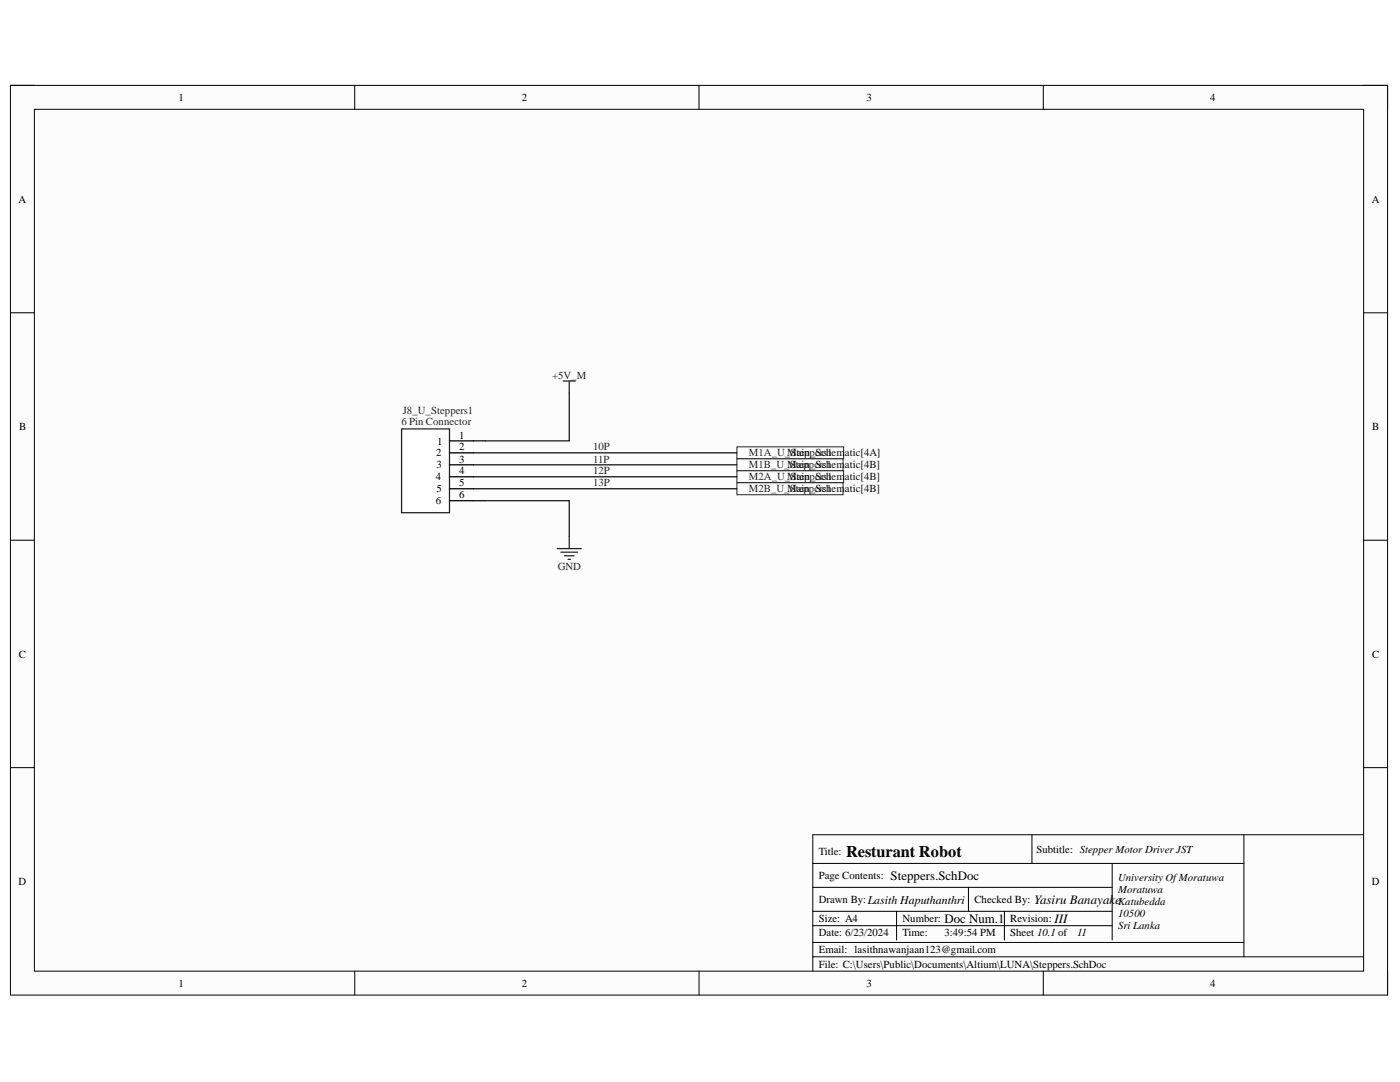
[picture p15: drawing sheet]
<svg xmlns="http://www.w3.org/2000/svg" width="279mm" height="216mm" viewBox="0 0 279 216" stroke-linecap="round" stroke-linejoin="round" font-family="sans-serif">
<defs><g id="words">
<text font-size="3.3" x="168.9" y="171">Resturant Robot</text>
<g font-size="2.6">
<text x="177.7" y="175.5">Steppers.SchDoc</text>
<text x="188.5" y="184.1">Doc Num.1</text>
<text x="206.4" y="180.3">Yasiru Banayake</text>
<text x="210.5" y="184.1">III</text>
</g>
<g font-size="2.2">
<text x="35.6" y="20.1">1</text>
<text x="104.1" y="20.1">2</text>
<text x="173" y="20.1">3</text>
<text x="241.5" y="20.1">4</text>
<text x="3.7" y="40.4">A</text>
<text x="273.8" y="40.4">A</text>
<text x="3.8" y="85.8">B</text>
<text x="87.2" y="88.7">1</text>
<text x="91.6" y="87.5">1</text>
<text x="91.6" y="89.9">2</text>
<text x="273.9" y="85.8">B</text>
<text x="87" y="95.8">4</text>
<text x="87.1" y="91.1">2</text>
<text x="87.1" y="93.5">3</text>
<text x="91.6" y="92.3">3</text>
<text x="91.6" y="94.7">4</text>
<text x="87" y="100.6">6</text>
<text x="87.1" y="98.2">5</text>
<text x="91.6" y="97.1">5</text>
<text x="91.6" y="99.4">6</text>
<text x="3.8" y="131.2">C</text>
<text x="273.8" y="131.2">C</text>
<text x="163.4" y="170.6">Title:</text>
<text x="206.9" y="170.1">Subtitle: Stepper Motor Driver JST</text>
<text x="3.7" y="176.6">D</text>
<text x="163.4" y="175.4">Page Contents:</text>
<text x="223.1" y="175.9">University OfMoratuwa</text>
<text x="223.1" y="178.3">Moratuwa</text>
<text x="273.8" y="176.6">D</text>
<text x="163.4" y="184">Size: A4</text>
<text x="163.4" y="180.2">Drawn By:Lasith Haputhanthri</text>
<text x="180.1" y="184">Number:</text>
<text x="194.5" y="180.2">Checked By:</text>
<text x="201.6" y="184">Revision:</text>
<text x="223.1" y="180.6">Katubedda</text>
<text x="223.1" y="183">10500</text>
<text x="223.1" y="185.4">Sri Lanka</text>
<text x="163.4" y="186.9">Date: 6/23/2024</text>
<text x="163.4" y="190.2">Email: lasithnawanjaan123@gmail.com</text>
<text x="180.1" y="186.9">Time:</text>
<text x="188.5" y="186.9">3:49:54 PM</text>
<text x="201.6" y="186.9">Sheet 10.1 of</text>
<text x="215" y="186.9">11</text>
<text x="35.6" y="196.9">1</text>
<text x="104.1" y="196.9">2</text>
<text x="163.4" y="193.1">File: C:\Users\Public\Documents\Altium\LUNA\Steppers.SchDoc</text>
<text x="173" y="196.9">3</text>
<text x="241.5" y="196.9">4</text>
</g>
<g font-size="2.2" fill="#262626">
<text x="110.2" y="75.6">+5V_M</text>
<text x="80.4" y="82.7">J8_U_Steppers1</text>
<text x="80.1" y="84.9">6 Pin Connector</text>
<text x="118.4" y="89.9">10P</text>
<text x="118.4" y="92.3">11P</text>
<text x="118.4" y="94.7">12P</text>
<text x="149.5" y="91.1">M1A_U_Steppers1</text>
<text x="149.5" y="93.5">M1B_U_Steppers1</text>
<text x="149.5" y="95.8">M2A_U_Steppers1</text>
<text x="118.4" y="97.1">13P</text>
<text x="149.5" y="98.2">M2B_U_Steppers1</text>
<text x="111.3" y="113.8">GND</text>
</g>
<g font-size="2.2" fill="#0e0e0e">
<text x="157.1" y="91.1">Main_Schematic[4A]</text>
<text x="157.1" y="93.5">Main_Schematic[4B]</text>
<text x="157.1" y="95.8">Main_Schematic[4B]</text>
<text x="157.1" y="98.2">Main_Schematic[4B]</text>
</g>
</g></defs>
<path d="M2.1 17h274.8v181.6h-274.8z" fill-rule="evenodd" fill="#fcfcfc"/>
<path d="M2.1 17h274.8v181.6h-274.8z" fill="none" stroke="#000" stroke-width=".2"/>
<path d="M6.9 21.8h265.2v172h-265.2z" fill-rule="evenodd" fill="#fcfcfc"/>
<g fill="none" stroke="#000" stroke-width=".2">
<path d="M2.1 17h4.8M70.8 17v4.8M139.5 17v4.8M208.2 17v4.8M272.1 17h4.8v4.8M6.9 21.8h265.2v172h-265.2zM2.1 62.4h4.8M272.1 62.4h4.8M2.1 107.8h4.8M272.1 107.8h4.8M2.1 153.2h4.8M272.1 153.2h4.8"/>
<path d="M162.2 177.1h59.8M162.2 172.3h86M193.3 177.1v4.7M205.9 166.6v5.7M222 172.3v15.3M248.2 166.6v24.3M272.1 166.6h-109.9v27.2M70.8 193.8v4.8M139.5 193.8v4.8M162.2 181.8h59.8M162.2 184.7h59.8M162.2 188.1h86"/>
<path d="M162.2 190.9h109.9M178.9 181.8v5.8M200.5 181.8v5.8M208.2 193.8v4.8M276.9 193.8v4.8"/>
</g>
<path d="M112.4 76h2.4M113.6 76v2.4M111.2 109.5h4.8M111.9 110.2h3.4M112.7 110.9h1.9M113.4 111.6h.4M113.6 107.1v2.4" fill="none" stroke="#262626" stroke-width=".25"/>
<path d="M147.1 89.2h21.3v2.4h-21.3z" fill-rule="evenodd" fill="#fefefe"/>
<path d="M147.1 89.2h21.3v2.4h-21.3z" fill="none" stroke="#262626" stroke-width=".2"/>
<path d="M147.1 91.6h21.1v2.3h-21.1z" fill-rule="evenodd" fill="#fefefe"/>
<path d="M147.1 91.6h21.1v2.3h-21.1z" fill="none" stroke="#262626" stroke-width=".2"/>
<path d="M147.1 93.9h21.3v2.4h-21.3z" fill-rule="evenodd" fill="#fefefe"/>
<path d="M147.1 93.9h21.3v2.4h-21.3z" fill="none" stroke="#262626" stroke-width=".2"/>
<path d="M147.1 96.3h21.1v2.4h-21.1z" fill-rule="evenodd" fill="#fefefe"/>
<path d="M147.1 96.3h21.1v2.4h-21.1z" fill="none" stroke="#262626" stroke-width=".2"/>
<path d="M94.5 88h2.4M94.5 90.4h52.6M94.5 92.7h52.6M94.5 95.1h52.6M94.5 97.5h52.6M94.5 99.9h2.4" fill="none" stroke="#0e0e0e" stroke-width=".25"/>
<path d="M113.6 78.4v9.6h-16.7M96.9 99.9h16.7v7.2" fill="none" stroke="#1c1c1c" stroke-width=".25"/>
<path d="M80.1 85.6h9.6v16.7h-9.6z" fill-rule="evenodd" fill="#fefefe"/>
<path d="M80.1 85.6h9.6v16.7h-9.6z" fill="none" stroke="#262626" stroke-width=".25"/>
<path d="M89.7 88h4.8M89.7 90.4h4.8M89.7 92.7h4.8M89.7 95.1h4.8M89.7 97.5h4.8M89.7 99.9h4.8" fill="none" stroke="#000" stroke-width=".25"/>
<use href="#words"/>
</svg>
